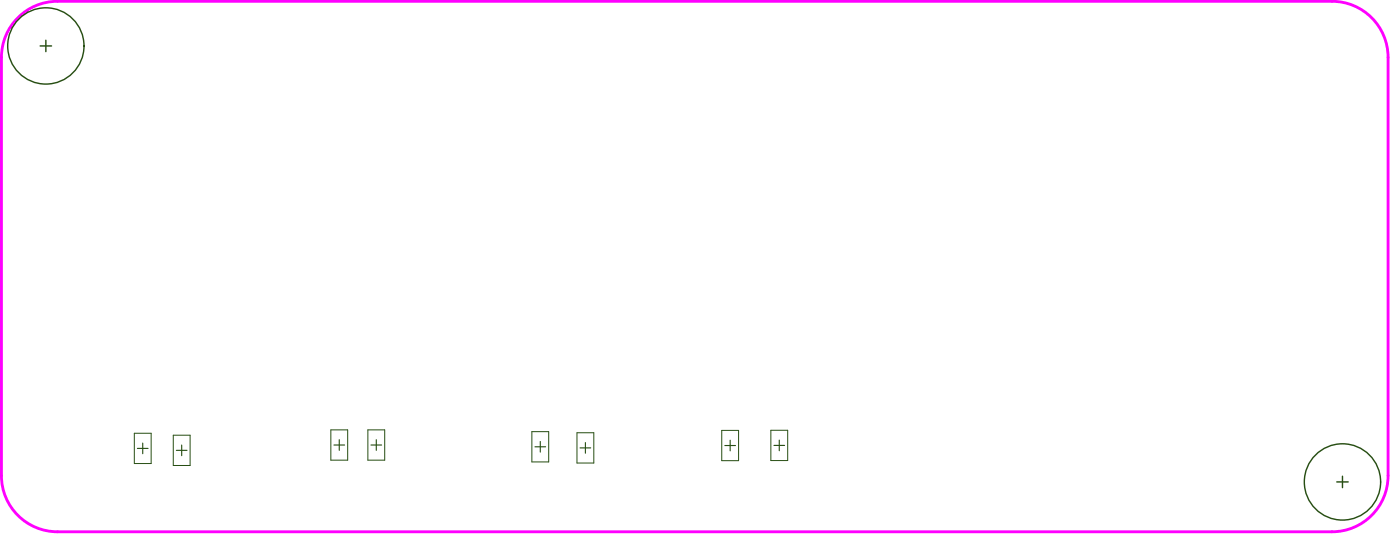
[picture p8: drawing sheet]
<svg xmlns="http://www.w3.org/2000/svg" width="415mm" height="158mm" viewBox="0 0 415 158" stroke-linecap="round" stroke-linejoin="round" font-family="sans-serif">
<path d="M4.8 5.8a16.6 16.6 0 0 1 12.3-5.4h377.9a16.6 16.6 0 0 1 16.7 16.6v123.8a16.6 16.6 0 0 1-16.7 16.6h-377.9a16.6 16.6 0 0 1-16.7-16.6v-123.8a16.5 16.5 0 0 1 4.4-11.2z" fill="none" stroke="#f0f" stroke-width=".85"/>
<path d="M39.8 128.3h5v8.9h-5zM51.4 128.9h5v8.9h-5zM98.1 127.3h5v8.9h-5zM109.1 127.3h5v8.9h-5zM157.7 127.8h5v9h-5zM171.1 128.1h5v9h-5zM214.1 127.4h5v9h-5zM228.6 127.4h5v9h-5z" fill="none" stroke="#274e13" stroke-width=".3"/>
<g fill="none" stroke="#274e13" stroke-width=".33">
<path d="M40.8 132.8h3.1M42.3 131.2v3.1M52.3 133.3h3.2M53.9 131.8v3.1M99 131.8h3.2M100.6 130.2v3.1M110 131.8h3.2M111.6 130.2v3.1M158.7 132.3h3.1M160.2 130.7v3.2M172 132.6h3.2M173.6 131v3.2"/>
<path d="M215 131.9h3.1M216.6 130.3v3.2M229.5 131.9h3.2M231.1 130.3v3.2"/>
</g>
<g fill="none" stroke="#274e13" stroke-width=".42">
<path d="M11.9 13.6h3.4M13.6 11.9v3.4M396.5 142.7h3.3M398.2 141v3.4"/>
<circle cx="13.6" cy="13.6" r="11.3"/>
<circle cx="398.2" cy="142.7" r="11.3"/>
</g>
</svg>
